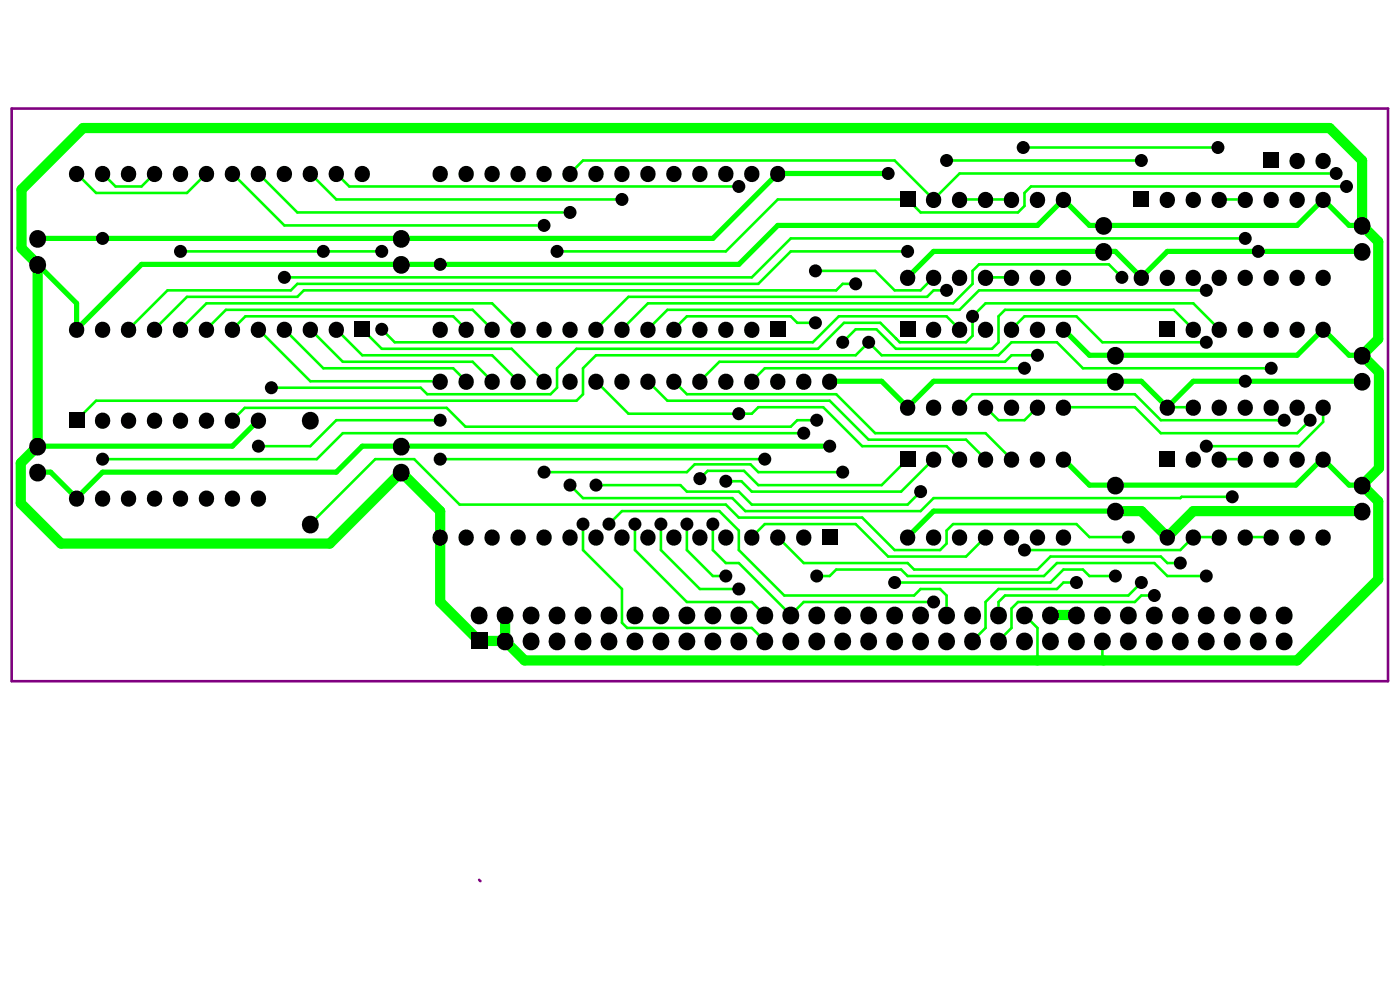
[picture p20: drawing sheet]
<svg xmlns="http://www.w3.org/2000/svg" width="297mm" height="210mm" viewBox="0 0 297 210" stroke-linecap="round" stroke-linejoin="round" font-family="sans-serif">
<path d="M2.5 23h292v121.5h-292zM101.6 186.7l.3 .2" fill="none" stroke="#800080" stroke-width=".55"/>
<path d="M144.3 102.9l1.4 1.4M157.3 102.1l2.2 2.2M192.6 119.4l1.3 1.4M132 132.1l1.1 1.1M177.4 120.8l-1.4 1.4M195.3 125l-1.4 1.3M211.8 127.7v2.8M216 127.7l-1.4 1.4M225.6 123.6l-1.4 1.4M229.7 120.8l1.4 1.4M233.9 139.8l.2 .3" fill="none" stroke="#0f0" stroke-width=".55"/>
<circle cx="236.6" cy="102.9" r=".28" fill="#0f0"/>
<path d="M147.4 98.5l-1.7 1.7" fill="none" stroke="#0f0" stroke-width=".55"/>
<circle cx="85.1" cy="94.6" r=".28" fill="#0f0"/>
<g fill="none" stroke="#0f0" stroke-width=".55">
<path d="M206.3 57.5v2.7M167.8 67.1l1.3 1.4M190.1 71.8l.8 .8M190.1 71.8h.1M198.1 61.6l-1.4 1.4M211.8 72.6l-1.3 1.4M123.7 83.6l-1.4 1.4M159.2 98.5l1.7 1.7M173.3 89.1h-4.2l-1.3 1.4M206.3 83.6l-2.7 2.8M211.8 89.1h5.5M247.6 86.4h5.6"/>
<path d="M258.7 97.4h5.2M154 119.4h2.7M154 102.1h3.3M155.4 105.7l2.7 2.7M198.1 105.7l-2.8 2.7M200.8 115.3l-1.4 1.4h-9.6M202.2 111.2l-1.4 1.4M224.2 119.4l-2.7 2.8M244.9 119.4l2.7 2.8M247.6 119.4h2.8M151.2 122.2h2.8M159.5 127.7l2.8 2.8"/>
<path d="M173.3 122.2h2.7M191.2 120.8l1.4 1.4M195.3 125h4.1l1.4 1.3M225.6 123.6h2.8M225.6 120.8h4.1M231.1 122.2h5.5M242.1 123.6l-2.7 2.7M242.1 126.3h2.8"/>
</g>
<path d="M222.9 130.5h5.5" fill="none" stroke="#0f0" stroke-width="2.2"/>
<path d="M231.1 102.9h5.5M286.2 102.9h2.8" fill="none" stroke="#0f0" stroke-width="1.1"/>
<circle cx="289" cy="80.9" r=".55" fill="#0f0"/>
<g fill="none" stroke="#0f0" stroke-width=".55">
<path d="M16.3 36.8l4.1 4.1h19.3l4.1-4.1M21.8 36.8l2.7 2.8h5.5l2.8-2.8M49.3 36.8l11 11M65.8 36.8l5.5 5.5h60.7M71.3 36.8l2.8 2.8h82.6M120.9 36.8l2.8-2.8h66.1l8.3 8.3M200.8 34h41.3M203.6 36.8h79.9M217.1 31.3h41.3M285.7 39.6h-67l-1.4 1.3v2.8l-1.3 1.4h-20.7l-2.7-2.8h-27.6M38.3 53.3h42.7M60.3 58.8h99.2"/>
<path d="M63.1 45.1h57.8M118.2 53.3h35.8M167.8 53.3h24.8M167.8 50.6h96.4M173 57.5h12.7l4.1 4.1h5.5l2.8-2.8M203.6 42.3h11M209.1 58.8h5.5M235.3 56.1h-27.6l-1.4 1.4M258.7 42.3h5.5M43.8 64.3h60.6M52.1 67.1h44M65.8 69.9l6.9 6.8h27.6l4.1 4.2"/>
<path d="M68.6 78.1h27.5l2.8 2.8M71.3 69.9l5.6 5.5h27.5l5.5 5.5M81 69.9l2.7 2.7h88.7M81 74h27.5M133.3 63h63.4M137.5 64.3h64.7M145.7 67.1h22.1M160.9 60.2h-97.8l-1.4 1.4h-26.2M169.1 68.5h3.9M178 67.1h22.8M181.5 60.2h-2.7l-1.4 1.4h-112.9l-1.4 1.4h-23.4M181.5 69.9l-2.7 2.7"/>
<path d="M185.9 69.9l4.2 4.1h20.4M190.1 71.8l-3.3-3.3h-7.7l-5.6 5.5h-51.2l-4.1 4.1v4.2l-1.4 1.3h-26.2l-1.3-1.3h-31.7M198.1 61.6h2.7M206.3 71.2l-1.4 1.4h-14M213.2 65.7l-1.4 1.4M217.3 78.1h-55l-2.8 2.8M217.3 67.1h11.1M220.1 75.4h-5.5l-1.4 1.3h-60.6M233.9 72.6h22M253.2 64.3h-44.1l-2.8 2.8M255.9 61.6h-48.2l-4.1 4.1M269.7 78.1h-40l-5.5-5.5h-9.6l-2.8 2.8h-24.8l-2.7-2.8-2.8 2.8h-55.1l-2.7 2.7v5.5"/>
<path d="M20.4 85h101.9M65.8 80.9h27.6M72.7 91.9l-5.5 5.5h-45.4M79.6 97.4h8.3M93.4 97.4h68.9M93.4 89.1h-22.1l-5.5 5.5h-11M94.8 86.5h-42.9l-2.6 2.6M98.8 90.5h69M137.5 80.9l4.1 4.1h34.4M143 80.9l2.7 2.7h31.7M147.4 98.5h11.8M156.7 87.8h2.8l1.4-1.4h13.7l8.3 8.2h17.9"/>
<path d="M157.8 99.9h-7.7l-1.6 1.6M184.3 93.3h20.6l4.2 4.1M206.3 83.6h34.5M209.1 91.9l5.5 5.5M209.1 86.4l2.7 2.7M220.1 86.4l-2.8 2.7M225.6 86.4h15.2l5.5 5.5M246.3 89.1h26.1M277.9 89.1l-2.7 2.8M280.7 86.4v3.1l-5.1 5.1h-19.7M97.5 107h56.5l2.7 2.8M115.4 100.2h30.3"/>
<path d="M123.7 105.7h31.7M123.7 111.2v5.5M126.4 102.9h17.9M129.2 111.2l2.8-2.8h20.6l4.1 4.2v4.1M134.7 111.2v5.5M140.2 111.2v5.5M145.7 104.3h11l2.8 2.7h33.1l2.7-2.7M145.7 111.2v5.5M151.2 111.2v5.5l2.8 2.7M158.1 108.4h37.2M159.5 104.3h31.7M160.9 102.9h26.1"/>
<path d="M160.9 100.2h17.9M170.5 119.4h22.1M181.5 111.2h-19.2l-2.8 2.7M200.8 112.6v2.7M202.2 111.2h26.2l2.7 2.7M209.1 113.9l-4.2 4.2h-16.5M222.9 118.1h23.4l1.3 1.3M224.2 119.4h20.7M250.7 105.4l-.3 .3h-52.3M253.2 113.9l-2.8 2.8h-33.1M263.9 113.9h5.5M132 125v7.1"/>
<path d="M133.1 133.2h26.4l2.8 2.8M145.7 127.7h13.8M148.5 125h8.2M166.4 126.3h27.5M177.4 120.8h13.8M189.8 123.6h33.1M192.6 122.2h28.9M193.9 120.8h26.2M198.1 127.7h-27.6l-2.7 2.8M200.8 126.3v4.2M214.6 129.1v4.1l-2.8 2.8M217.3 130.5l2.8 2.7"/>
<path d="M224.2 125h-12.4l-2.7 2.7v5.5l-2.8 2.8M239.4 126.3h-26.2l-1.4 1.4M242.1 126.3l-1.3 1.4h-24.8M247.6 122.2h8.3"/>
</g>
<g fill="none" stroke="#0f0" stroke-width="1.1">
<path d="M165 36.8h23.4M8 50.6h143.2M30 56.1h126.7M225.6 42.3l5.5 5.5h3M236.6 53.3h-38.5l-5.5 5.5M289 53.3h-41.4l-5.5 5.5M225.6 69.9l5.5 5.5h44.1l5.5-5.5 5.5 5.5h2.8M54.8 89.1l-5.5 5.5h-41.3M176 94.6h-99.1l-5.6 5.6h-49.5M176 80.9h11M198.1 80.9h44M253.2 80.9h35.8"/>
<path d="M8 100.2h2.7M236.6 102.9h38.3M236.6 108.4h-38.5l-5.5 5.5"/>
</g>
<path d="M17.6 27.2h264.5M289 34v13.8M4.6 52.7l3.4 3.4M8 94.6l-3.6 3.6M12.9 115.3h57.1M93.4 108.4v5.5M236.6 108.4h5.5l5.5 5.5 5.6-5.5h35.8M107.2 130.5v5.5h-5.6" fill="none" stroke="#0f0" stroke-width="2.2"/>
<circle cx="289" cy="47.8" r=".28" fill="#0f0"/>
<path d="M165 36.8l-13.8 13.8M8 56.1l8.3 8.2v5.6l13.7-13.8M225.6 42.3l-5.5 5.5h-55.1l-8.3 8.3M234.1 47.8h41.1l5.5-5.5 5.5 5.5h2.8M236.6 53.3l5.5 5.5M187 80.9l5.6 5.5 5.5-5.5M225.6 97.4l5.5 5.5M242.1 80.9l5.5 5.5 5.6-5.5M280.4 97.4l-5.5 5.5M280.7 97.4l5.5 5.5M10.7 100.2l5.6 5.5 5.5-5.5" fill="none" stroke="#0f0" stroke-width="1.1"/>
<path d="M17.6 27.2l-13 13v12.5M282.1 27.2l6.9 6.8M8 56.1v38.5M289 47.8l3.4 3.4v20.7l-3.4 3.5 3.5 3.5v20.4l-3.5 3.6 3.4 3.4v16.6l-17.2 17.2h-163.9l-4.1-4.1M4.4 98.2v8.6l8.5 8.5M93.4 113.9v13.8l8.2 8.3M93.4 108.4l-8.3-8.2-15.1 15.1" fill="none" stroke="#0f0" stroke-width="2.2"/>
<g fill="none" stroke="#0f0" stroke-width=".55">
<path d="M54.8 36.8l8.3 8.3M203.6 36.8l-5.5 5.5M60.3 47.8h55.1M165 42.3l-11 11M167.8 53.3l-6.9 6.9M167.8 50.6l-8.3 8.2M235.3 56.1l2.7 2.7M35.5 61.6l-8.2 8.3M39.7 63l-6.9 6.9M43.8 69.9l4.1-4.2h52.4l4.1 4.2M43.8 64.3l-5.5 5.6M52.1 67.1l-2.8 2.8"/>
<path d="M54.8 69.9l11 11M60.3 69.9l8.3 8.2M76.9 69.9l4.1 4.1M96.1 67.1l2.8 2.8M104.4 64.3l5.5 5.6M108.5 74l6.9 6.9M133.3 63l-6.9 6.9M137.5 64.3l-5.5 5.6M145.7 67.1l-2.7 2.8M152.6 76.7l-4.1 4.2M178 67.1l-5.6 5.5M181.5 69.9h4.4"/>
<path d="M200.8 67.1l2.8 2.8M203.6 65.7h-62l-4.1 4.2M206.3 60.2l-4.1 4.1M206.3 67.1v4.1M211.8 67.1v5.5M213.2 65.7h35.8l4.2 4.2M217.3 67.1l-2.7 2.8M228.4 67.1l5.5 5.5M253.2 64.3l5.5 5.6M20.4 85l-4.1 4.1M72.7 91.9h97.8M79.6 97.4l-13.8 13.8"/>
<path d="M87.9 97.4l9.6 9.6M94.8 86.5l4 4M126.4 80.9l6.9 6.9h23.4M157.8 99.9l3.1 3M176 85l8.3 8.3M177.4 83.6l8.3 8.3h23.4M192.6 97.4l-5.6 5.5M198.1 97.4l-6.9 6.9M200.8 94.6l2.8 2.8M240.8 83.6l5.5 5.5M246.3 91.9h28.9M120.9 102.9l2.8 2.8"/>
<path d="M123.7 116.7l8.3 8.3M134.7 116.7l11 11M140.2 116.7l8.3 8.3M145.7 116.7l5.5 5.5M156.7 109.8h26.2l6.9 6.9M156.7 116.7l9.7 9.6M156.7 119.4l11.1 11.1M165 113.9l5.5 5.5M181.5 111.2l6.9 6.9M222.9 118.1l-2.8 2.7M231.1 113.9h8.3M250.7 105.4h10.7"/>
<path d="M253.2 113.9h5.5M220.1 133.2v6.9M225.6 120.8l-2.7 2.8M233.9 136v3.8"/>
</g>
<g fill="#000">
<path d="M268.1 32.4h3.2v3.3h-3.2z" fill-rule="evenodd"/>
<path d="M190.9 40.7h3.3v3.2h-3.3z" fill-rule="evenodd"/>
<path d="M240.5 40.7h3.3v3.2h-3.3z" fill-rule="evenodd"/>
<path d="M75.2 68.2h3.3v3.3h-3.3z" fill-rule="evenodd"/>
<path d="M163.4 68.2h3.2v3.3h-3.2z" fill-rule="evenodd"/>
<path d="M190.9 68.2h3.3v3.3h-3.3z" fill-rule="evenodd"/>
<path d="M246 68.2h3.3v3.3h-3.3z" fill-rule="evenodd"/>
<path d="M14.6 87.5h3.3v3.3h-3.3z" fill-rule="evenodd"/>
<path d="M190.9 95.8h3.3v3.2h-3.3z" fill-rule="evenodd"/>
<path d="M246 95.8h3.3v3.2h-3.3z" fill-rule="evenodd"/>
<path d="M174.4 112.3h3.3v3.3h-3.3z" fill-rule="evenodd"/>
<path d="M99.9 134.2h3.5v3.6h-3.5z" fill-rule="evenodd"/>
<circle cx="156.7" cy="39.6" r="1.38"/>
<circle cx="188.4" cy="36.8" r="1.38"/>
<circle cx="200.8" cy="34" r="1.38"/>
<circle cx="217.1" cy="31.3" r="1.38"/>
<circle cx="242.1" cy="34" r="1.38"/>
<circle cx="258.4" cy="31.3" r="1.38"/>
<circle cx="283.5" cy="36.8" r="1.38"/>
<circle cx="285.7" cy="39.6" r="1.38"/>
<circle cx="21.8" cy="50.6" r="1.38"/>
<circle cx="38.3" cy="53.3" r="1.38"/>
<circle cx="60.3" cy="58.8" r="1.38"/>
<circle cx="68.6" cy="53.3" r="1.38"/>
<circle cx="81" cy="53.3" r="1.38"/>
<circle cx="93.4" cy="56.1" r="1.38"/>
<circle cx="115.4" cy="47.8" r="1.38"/>
<circle cx="118.2" cy="53.3" r="1.38"/>
<circle cx="120.9" cy="45.1" r="1.38"/>
<circle cx="131.9" cy="42.3" r="1.38"/>
<circle cx="173" cy="57.5" r="1.38"/>
<circle cx="192.6" cy="53.3" r="1.38"/>
<circle cx="238" cy="58.8" r="1.38"/>
<circle cx="264.2" cy="50.6" r="1.38"/>
<circle cx="266.9" cy="53.3" r="1.38"/>
<circle cx="81" cy="69.9" r="1.38"/>
<circle cx="173" cy="68.5" r="1.38"/>
<circle cx="178.8" cy="72.6" r="1.38"/>
<circle cx="181.5" cy="60.2" r="1.38"/>
<circle cx="184.3" cy="72.6" r="1.38"/>
<circle cx="200.8" cy="61.6" r="1.38"/>
<circle cx="206.3" cy="67.1" r="1.38"/>
<circle cx="217.3" cy="78.1" r="1.38"/>
<circle cx="220.1" cy="75.4" r="1.38"/>
<circle cx="255.9" cy="72.6" r="1.38"/>
<circle cx="255.9" cy="61.6" r="1.38"/>
<circle cx="269.7" cy="78.1" r="1.38"/>
<circle cx="21.8" cy="97.4" r="1.38"/>
<circle cx="54.8" cy="94.6" r="1.38"/>
<circle cx="57.6" cy="82.3" r="1.38"/>
<circle cx="93.4" cy="97.4" r="1.38"/>
<circle cx="93.4" cy="89.1" r="1.38"/>
<circle cx="156.7" cy="87.8" r="1.38"/>
<circle cx="162.3" cy="97.4" r="1.38"/>
<circle cx="170.5" cy="91.9" r="1.38"/>
<circle cx="173.3" cy="89.1" r="1.38"/>
<circle cx="176" cy="94.6" r="1.38"/>
<circle cx="255.9" cy="94.6" r="1.38"/>
<circle cx="264.2" cy="80.9" r="1.38"/>
<circle cx="272.4" cy="89.1" r="1.38"/>
<circle cx="277.9" cy="89.1" r="1.38"/>
<circle cx="115.4" cy="100.2" r="1.38"/>
<circle cx="120.9" cy="102.9" r="1.38"/>
<circle cx="123.7" cy="111.2" r="1.38"/>
<circle cx="126.4" cy="102.9" r="1.38"/>
<circle cx="129.2" cy="111.2" r="1.38"/>
<circle cx="134.7" cy="111.2" r="1.38"/>
<circle cx="140.2" cy="111.2" r="1.38"/>
<circle cx="145.7" cy="111.2" r="1.38"/>
<circle cx="148.5" cy="101.5" r="1.38"/>
<circle cx="151.2" cy="111.2" r="1.38"/>
<circle cx="154" cy="102.1" r="1.38"/>
<circle cx="178.8" cy="100.2" r="1.38"/>
<circle cx="195.3" cy="104.3" r="1.38"/>
<circle cx="217.3" cy="116.7" r="1.38"/>
<circle cx="239.4" cy="113.9" r="1.38"/>
<circle cx="250.4" cy="119.4" r="1.38"/>
<circle cx="261.4" cy="105.4" r="1.38"/>
<circle cx="154" cy="122.2" r="1.38"/>
<circle cx="156.7" cy="124.9" r="1.38"/>
<circle cx="173.3" cy="122.2" r="1.38"/>
<circle cx="189.8" cy="123.6" r="1.38"/>
<circle cx="198.1" cy="127.7" r="1.38"/>
<circle cx="228.4" cy="123.6" r="1.38"/>
<circle cx="236.6" cy="122.2" r="1.38"/>
<circle cx="242.1" cy="123.6" r="1.38"/>
<circle cx="244.9" cy="126.3" r="1.38"/>
<circle cx="255.9" cy="122.2" r="1.38"/>
</g>
<g fill="#000">
<circle cx="16.3" cy="36.8" r="1.63"/>
<circle cx="21.8" cy="36.8" r="1.63"/>
<circle cx="27.3" cy="36.8" r="1.63"/>
<circle cx="32.8" cy="36.8" r="1.63"/>
<circle cx="38.3" cy="36.8" r="1.63"/>
<circle cx="43.8" cy="36.8" r="1.63"/>
<circle cx="49.3" cy="36.8" r="1.63"/>
<circle cx="54.8" cy="36.8" r="1.63"/>
<circle cx="60.3" cy="36.8" r="1.63"/>
<circle cx="65.8" cy="36.8" r="1.63"/>
<circle cx="71.3" cy="36.8" r="1.63"/>
<circle cx="76.9" cy="36.8" r="1.63"/>
<circle cx="93.4" cy="36.8" r="1.63"/>
<circle cx="98.9" cy="36.8" r="1.63"/>
<circle cx="104.4" cy="36.8" r="1.63"/>
<circle cx="109.9" cy="36.8" r="1.63"/>
<circle cx="115.4" cy="36.8" r="1.63"/>
<circle cx="120.9" cy="36.8" r="1.63"/>
<circle cx="126.4" cy="36.8" r="1.63"/>
<circle cx="132" cy="36.8" r="1.63"/>
<circle cx="137.5" cy="36.8" r="1.63"/>
<circle cx="143" cy="36.8" r="1.63"/>
<circle cx="148.5" cy="36.8" r="1.63"/>
<circle cx="154" cy="36.8" r="1.63"/>
<circle cx="159.5" cy="36.8" r="1.63"/>
<circle cx="165" cy="36.8" r="1.63"/>
<circle cx="275.2" cy="34" r="1.63"/>
<circle cx="280.7" cy="34" r="1.63"/>
<circle cx="8" cy="56.1" r="1.79"/>
<circle cx="8" cy="50.6" r="1.79"/>
<circle cx="85.1" cy="50.6" r="1.79"/>
<circle cx="85.1" cy="56.1" r="1.79"/>
<circle cx="192.6" cy="58.8" r="1.63"/>
<circle cx="198.1" cy="42.3" r="1.63"/>
<circle cx="198.1" cy="58.8" r="1.63"/>
<circle cx="203.6" cy="42.3" r="1.63"/>
<circle cx="203.6" cy="58.8" r="1.63"/>
<circle cx="209.1" cy="58.8" r="1.63"/>
<circle cx="209.1" cy="42.3" r="1.63"/>
<circle cx="214.6" cy="42.3" r="1.63"/>
<circle cx="214.6" cy="58.8" r="1.63"/>
<circle cx="220.1" cy="42.3" r="1.63"/>
<circle cx="220.1" cy="58.8" r="1.63"/>
<circle cx="225.6" cy="58.8" r="1.63"/>
<circle cx="225.6" cy="42.3" r="1.63"/>
<circle cx="234.1" cy="47.8" r="1.79"/>
<circle cx="234.1" cy="53.3" r="1.79"/>
<circle cx="242.1" cy="58.8" r="1.63"/>
<circle cx="247.6" cy="58.8" r="1.63"/>
<circle cx="247.6" cy="42.3" r="1.63"/>
<circle cx="253.2" cy="58.8" r="1.63"/>
<circle cx="253.2" cy="42.3" r="1.63"/>
<circle cx="258.7" cy="58.8" r="1.63"/>
<circle cx="258.7" cy="42.3" r="1.63"/>
<circle cx="264.2" cy="58.8" r="1.63"/>
<circle cx="264.2" cy="42.3" r="1.63"/>
<circle cx="269.7" cy="58.8" r="1.63"/>
<circle cx="269.7" cy="42.3" r="1.63"/>
<circle cx="275.2" cy="58.8" r="1.63"/>
<circle cx="275.2" cy="42.3" r="1.63"/>
<circle cx="280.7" cy="58.8" r="1.63"/>
<circle cx="280.7" cy="42.3" r="1.63"/>
<circle cx="289" cy="53.3" r="1.79"/>
<circle cx="289" cy="47.8" r="1.79"/>
<circle cx="16.3" cy="69.9" r="1.63"/>
<circle cx="21.8" cy="69.9" r="1.63"/>
<circle cx="27.3" cy="69.9" r="1.63"/>
<circle cx="32.8" cy="69.9" r="1.63"/>
<circle cx="38.3" cy="69.9" r="1.63"/>
<circle cx="43.8" cy="69.9" r="1.63"/>
<circle cx="49.3" cy="69.9" r="1.63"/>
<circle cx="54.8" cy="69.9" r="1.63"/>
<circle cx="60.3" cy="69.9" r="1.63"/>
<circle cx="65.8" cy="69.9" r="1.63"/>
<circle cx="71.3" cy="69.9" r="1.63"/>
<circle cx="93.4" cy="69.9" r="1.63"/>
<circle cx="98.9" cy="69.9" r="1.63"/>
<circle cx="104.4" cy="69.9" r="1.63"/>
<circle cx="109.9" cy="69.9" r="1.63"/>
<circle cx="115.4" cy="69.9" r="1.63"/>
<circle cx="120.9" cy="69.9" r="1.63"/>
<circle cx="126.4" cy="69.9" r="1.63"/>
<circle cx="132" cy="69.9" r="1.63"/>
<circle cx="137.5" cy="69.9" r="1.63"/>
<circle cx="143" cy="69.9" r="1.63"/>
<circle cx="148.5" cy="69.9" r="1.63"/>
<circle cx="154" cy="69.9" r="1.63"/>
<circle cx="159.5" cy="69.9" r="1.63"/>
<circle cx="198.1" cy="69.9" r="1.63"/>
<circle cx="203.6" cy="69.9" r="1.63"/>
<circle cx="209.1" cy="69.9" r="1.63"/>
<circle cx="214.6" cy="69.9" r="1.63"/>
<circle cx="220.1" cy="69.9" r="1.63"/>
<circle cx="225.6" cy="69.9" r="1.63"/>
<circle cx="236.6" cy="75.4" r="1.79"/>
<circle cx="253.2" cy="69.9" r="1.63"/>
<circle cx="258.7" cy="69.9" r="1.63"/>
<circle cx="264.2" cy="69.9" r="1.63"/>
<circle cx="269.7" cy="69.9" r="1.63"/>
<circle cx="275.2" cy="69.9" r="1.63"/>
<circle cx="280.7" cy="69.9" r="1.63"/>
<circle cx="289" cy="75.4" r="1.79"/>
<circle cx="8" cy="94.6" r="1.79"/>
<circle cx="21.8" cy="89.1" r="1.63"/>
<circle cx="27.3" cy="89.1" r="1.63"/>
<circle cx="32.8" cy="89.1" r="1.63"/>
<circle cx="38.3" cy="89.1" r="1.63"/>
<circle cx="43.8" cy="89.1" r="1.63"/>
<circle cx="49.3" cy="89.1" r="1.63"/>
<circle cx="54.8" cy="89.1" r="1.63"/>
<circle cx="65.8" cy="89.1" r="1.79"/>
<circle cx="85.1" cy="94.6" r="1.79"/>
<circle cx="93.4" cy="80.9" r="1.63"/>
<circle cx="98.9" cy="80.9" r="1.63"/>
<circle cx="104.4" cy="80.9" r="1.63"/>
<circle cx="109.9" cy="80.9" r="1.63"/>
<circle cx="115.4" cy="80.9" r="1.63"/>
<circle cx="120.9" cy="80.9" r="1.63"/>
<circle cx="126.4" cy="80.9" r="1.63"/>
<circle cx="132" cy="80.9" r="1.63"/>
<circle cx="137.5" cy="80.9" r="1.63"/>
<circle cx="143" cy="80.9" r="1.63"/>
<circle cx="148.5" cy="80.9" r="1.63"/>
<circle cx="154" cy="80.9" r="1.63"/>
<circle cx="159.5" cy="80.9" r="1.63"/>
<circle cx="165" cy="80.9" r="1.63"/>
<circle cx="170.5" cy="80.9" r="1.63"/>
<circle cx="176" cy="80.9" r="1.63"/>
<circle cx="192.6" cy="86.4" r="1.63"/>
<circle cx="198.1" cy="97.4" r="1.63"/>
<circle cx="198.1" cy="86.4" r="1.63"/>
<circle cx="203.6" cy="97.4" r="1.63"/>
<circle cx="203.6" cy="86.4" r="1.63"/>
<circle cx="209.1" cy="86.4" r="1.63"/>
<circle cx="209.1" cy="97.4" r="1.63"/>
<circle cx="214.6" cy="97.4" r="1.63"/>
<circle cx="214.6" cy="86.4" r="1.63"/>
<circle cx="220.1" cy="97.4" r="1.63"/>
<circle cx="220.1" cy="86.4" r="1.63"/>
<circle cx="225.6" cy="86.4" r="1.63"/>
<circle cx="225.6" cy="97.4" r="1.63"/>
<circle cx="236.6" cy="80.9" r="1.79"/>
<circle cx="247.6" cy="86.4" r="1.63"/>
<circle cx="253.2" cy="86.4" r="1.63"/>
<circle cx="253.2" cy="97.4" r="1.63"/>
<circle cx="258.7" cy="97.4" r="1.63"/>
<circle cx="258.7" cy="86.4" r="1.63"/>
<circle cx="264.2" cy="97.4" r="1.63"/>
<circle cx="264.2" cy="86.4" r="1.63"/>
<circle cx="269.7" cy="86.4" r="1.63"/>
<circle cx="269.7" cy="97.4" r="1.63"/>
<circle cx="275.2" cy="97.4" r="1.63"/>
<circle cx="275.2" cy="86.4" r="1.63"/>
<circle cx="280.7" cy="97.4" r="1.63"/>
<circle cx="280.7" cy="86.4" r="1.63"/>
<circle cx="289" cy="80.9" r="1.79"/>
<circle cx="8" cy="100.2" r="1.79"/>
<circle cx="16.3" cy="105.7" r="1.63"/>
<circle cx="21.8" cy="105.7" r="1.63"/>
<circle cx="27.3" cy="105.7" r="1.63"/>
<circle cx="32.8" cy="105.7" r="1.63"/>
<circle cx="38.3" cy="105.7" r="1.63"/>
<circle cx="43.8" cy="105.7" r="1.63"/>
<circle cx="49.3" cy="105.7" r="1.63"/>
<circle cx="54.8" cy="105.7" r="1.63"/>
<circle cx="65.8" cy="111.2" r="1.79"/>
<circle cx="85.1" cy="100.2" r="1.79"/>
<circle cx="93.4" cy="113.9" r="1.63"/>
<circle cx="98.9" cy="113.9" r="1.63"/>
<circle cx="104.4" cy="113.9" r="1.63"/>
<circle cx="109.9" cy="113.9" r="1.63"/>
<circle cx="115.4" cy="113.9" r="1.63"/>
<circle cx="120.9" cy="113.9" r="1.63"/>
<circle cx="126.4" cy="113.9" r="1.63"/>
<circle cx="132" cy="113.9" r="1.63"/>
<circle cx="137.5" cy="113.9" r="1.63"/>
<circle cx="143" cy="113.9" r="1.63"/>
<circle cx="148.5" cy="113.9" r="1.63"/>
<circle cx="154" cy="113.9" r="1.63"/>
<circle cx="159.5" cy="113.9" r="1.63"/>
<circle cx="165" cy="113.9" r="1.63"/>
<circle cx="170.5" cy="113.9" r="1.63"/>
<circle cx="192.6" cy="113.9" r="1.63"/>
<circle cx="198.1" cy="113.9" r="1.63"/>
<circle cx="203.6" cy="113.9" r="1.63"/>
<circle cx="209.1" cy="113.9" r="1.63"/>
<circle cx="214.6" cy="113.9" r="1.63"/>
<circle cx="220.1" cy="113.9" r="1.63"/>
<circle cx="225.6" cy="113.9" r="1.63"/>
<circle cx="236.6" cy="102.9" r="1.79"/>
<circle cx="236.6" cy="108.4" r="1.79"/>
<circle cx="247.6" cy="113.9" r="1.63"/>
<circle cx="253.2" cy="113.9" r="1.63"/>
<circle cx="258.7" cy="113.9" r="1.63"/>
<circle cx="264.2" cy="113.9" r="1.63"/>
<circle cx="269.7" cy="113.9" r="1.63"/>
<circle cx="275.2" cy="113.9" r="1.63"/>
<circle cx="280.7" cy="113.9" r="1.63"/>
<circle cx="289" cy="102.9" r="1.79"/>
<circle cx="289" cy="108.4" r="1.79"/>
<circle cx="101.6" cy="130.5" r="1.79"/>
<circle cx="107.2" cy="136" r="1.79"/>
<circle cx="107.2" cy="130.5" r="1.79"/>
<circle cx="112.7" cy="130.5" r="1.79"/>
<circle cx="112.7" cy="136" r="1.79"/>
<circle cx="118.2" cy="130.5" r="1.79"/>
<circle cx="118.2" cy="136" r="1.79"/>
<circle cx="123.7" cy="130.5" r="1.79"/>
<circle cx="123.7" cy="136" r="1.79"/>
<circle cx="129.2" cy="130.5" r="1.79"/>
<circle cx="129.2" cy="136" r="1.79"/>
<circle cx="134.7" cy="136" r="1.79"/>
<circle cx="134.7" cy="130.5" r="1.79"/>
<circle cx="140.2" cy="136" r="1.79"/>
<circle cx="140.2" cy="130.5" r="1.79"/>
<circle cx="145.7" cy="136" r="1.79"/>
<circle cx="145.7" cy="130.5" r="1.79"/>
<circle cx="151.2" cy="136" r="1.79"/>
<circle cx="151.2" cy="130.5" r="1.79"/>
<circle cx="156.7" cy="130.5" r="1.79"/>
<circle cx="156.7" cy="136" r="1.79"/>
<circle cx="162.3" cy="130.5" r="1.79"/>
<circle cx="162.3" cy="136" r="1.79"/>
<circle cx="167.8" cy="136" r="1.79"/>
<circle cx="167.8" cy="130.5" r="1.79"/>
<circle cx="173.3" cy="136" r="1.79"/>
<circle cx="173.3" cy="130.5" r="1.79"/>
<circle cx="178.8" cy="130.5" r="1.79"/>
<circle cx="178.8" cy="136" r="1.79"/>
<circle cx="184.3" cy="136" r="1.79"/>
<circle cx="184.3" cy="130.5" r="1.79"/>
<circle cx="189.8" cy="130.5" r="1.79"/>
<circle cx="189.8" cy="136" r="1.79"/>
<circle cx="195.3" cy="130.5" r="1.79"/>
<circle cx="195.3" cy="136" r="1.79"/>
<circle cx="200.8" cy="130.5" r="1.79"/>
<circle cx="200.8" cy="136" r="1.79"/>
<circle cx="206.3" cy="130.5" r="1.79"/>
<circle cx="206.3" cy="136" r="1.79"/>
<circle cx="211.8" cy="136" r="1.79"/>
<circle cx="211.8" cy="130.5" r="1.79"/>
<circle cx="217.3" cy="130.5" r="1.79"/>
<circle cx="217.3" cy="136" r="1.79"/>
<circle cx="222.9" cy="136" r="1.79"/>
<circle cx="222.9" cy="130.5" r="1.79"/>
<circle cx="228.4" cy="136" r="1.79"/>
<circle cx="228.4" cy="130.5" r="1.79"/>
<circle cx="233.9" cy="136" r="1.79"/>
<circle cx="233.9" cy="130.5" r="1.79"/>
<circle cx="239.4" cy="130.5" r="1.79"/>
<circle cx="239.4" cy="136" r="1.79"/>
<circle cx="244.9" cy="130.5" r="1.79"/>
<circle cx="244.9" cy="136" r="1.79"/>
<circle cx="250.4" cy="136" r="1.79"/>
<circle cx="250.4" cy="130.5" r="1.79"/>
<circle cx="255.9" cy="130.5" r="1.79"/>
<circle cx="255.9" cy="136" r="1.79"/>
<circle cx="261.4" cy="130.5" r="1.79"/>
<circle cx="261.4" cy="136" r="1.79"/>
<circle cx="266.9" cy="130.5" r="1.79"/>
<circle cx="266.9" cy="136" r="1.79"/>
<circle cx="272.4" cy="130.5" r="1.79"/>
<circle cx="272.4" cy="136" r="1.79"/>
</g>
</svg>
